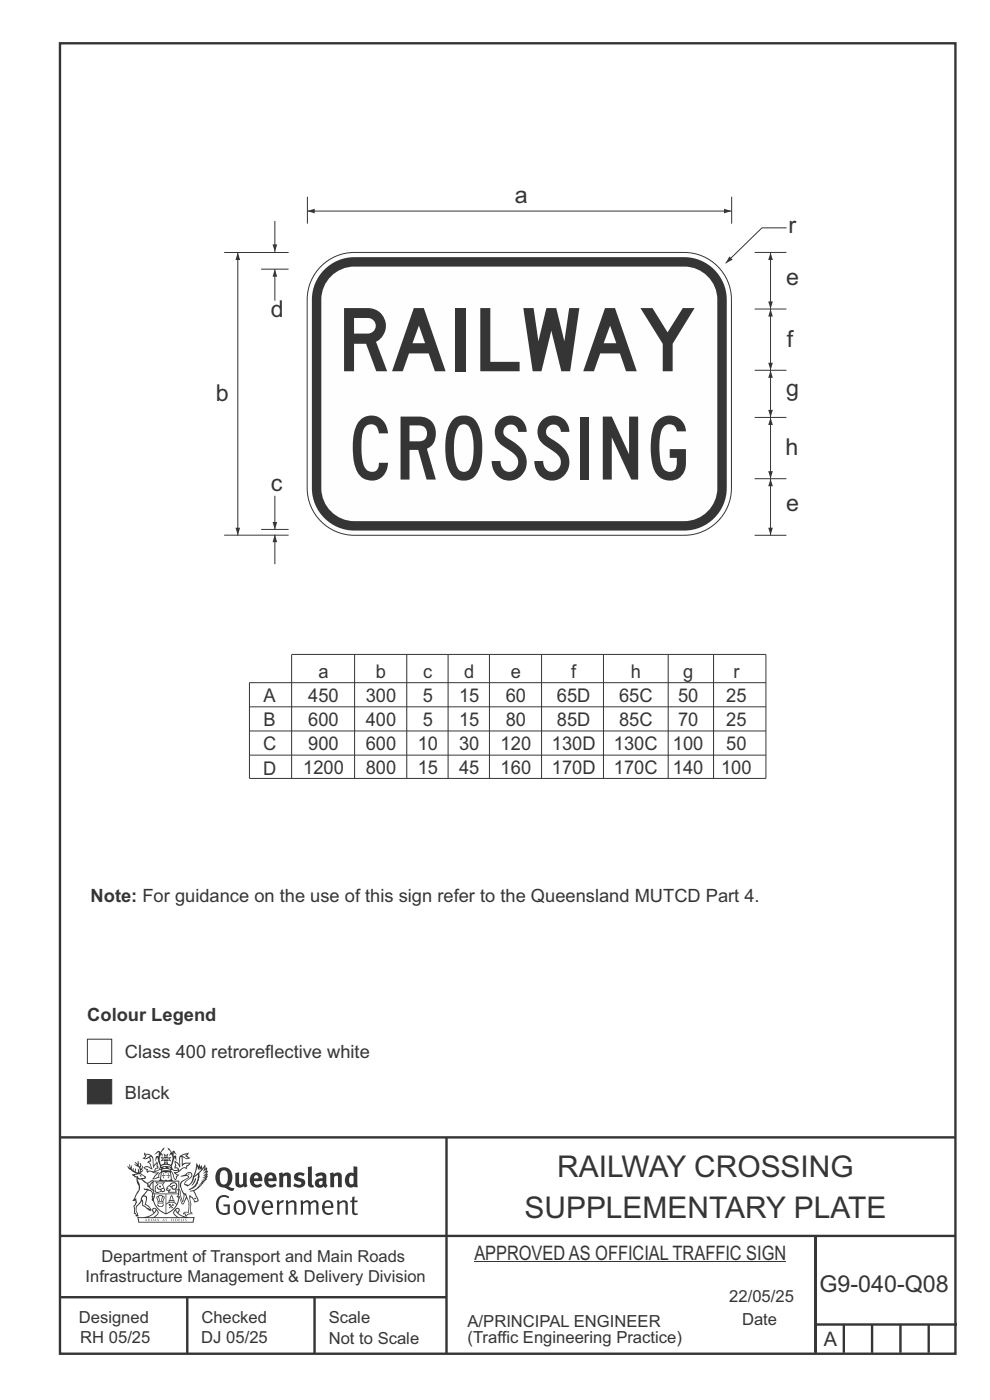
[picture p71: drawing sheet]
<svg xmlns="http://www.w3.org/2000/svg" width="210mm" height="297mm" viewBox="0 0 210 297" stroke-linecap="round" stroke-linejoin="round" font-family="sans-serif">
<defs><g id="words">
<text font-size="18.6" fill="#373435" x="71.4" y="78.8">RAILWAY</text>
<text font-size="18.5" fill="#373435" x="73.6" y="101.7">CROSSING</text>
<g font-size="6.3" fill="#373435">
<text x="118.2" y="249.8">RAILWAY CROSSING</text>
<text x="111.3" y="258.3">SUPPLEMENTARY PLATE</text>
</g>
<g font-size="4.9" fill="#373435">
<text x="109.2" y="43">a</text>
<text x="167.3" y="49.3">r</text>
<text x="166.7" y="60.4">e</text>
<text x="57.4" y="67.3">d</text>
<text x="166.9" y="73.6">f</text>
<text x="45.8" y="85">b</text>
<text x="166.8" y="84">g</text>
<text x="166.6" y="96.6">h</text>
<text x="57.4" y="104.2">c</text>
<text x="166.7" y="108.4">e</text>
<text x="173.8" y="274.1">G9-040-Q08</text>
</g>
<g font-size="4.2" fill="#373435">
<text x="100.6" y="267.2">APPROVED AS OFFICIAL TRAFFIC SIGN</text>
<text x="174.7" y="285.6">A</text>
</g>
<g font-size="4" fill="#373435">
<text x="67.6" y="143.8">a</text>
<text x="79.8" y="143.8">b</text>
<text x="89.8" y="143.8">c</text>
<text x="98.4" y="143.8">d</text>
<text x="108.4" y="143.8">e</text>
<text x="121.2" y="143.8">f</text>
<text x="133.8" y="143.8">h</text>
<text x="144.9" y="143.8">g</text>
<text x="155.6" y="143.8">r</text>
<text x="55.9" y="149">A</text>
<text x="65.4" y="148.9">450</text>
<text x="77.6" y="148.9">300</text>
<text x="89.7" y="148.9">5</text>
<text x="97.4" y="148.9">15</text>
<text x="107.3" y="148.9">60</text>
<text x="118.1" y="148.9">65D</text>
<text x="131.3" y="148.9">65C</text>
<text x="143.8" y="148.9">50</text>
<text x="154" y="148.9">25</text>
<text x="55.9" y="154.1">B</text>
<text x="65.4" y="154">600</text>
<text x="77.6" y="154">400</text>
<text x="89.7" y="154">5</text>
<text x="97.4" y="154">15</text>
<text x="107.3" y="154">80</text>
<text x="118.1" y="154">85D</text>
<text x="131.3" y="154">85C</text>
<text x="143.8" y="154">70</text>
<text x="154" y="154">25</text>
<text x="55.8" y="159.2">C</text>
<text x="65.4" y="159.1">900</text>
<text x="77.6" y="159.1">600</text>
<text x="88.6" y="159.1">10</text>
<text x="97.4" y="159.1">30</text>
<text x="106.2" y="159.1">120</text>
<text x="117.1" y="159.1">130D</text>
<text x="130.2" y="159.1">130C</text>
<text x="142.7" y="159.1">100</text>
<text x="154" y="159.1">50</text>
<text x="55.8" y="164.3">D</text>
<text x="64.3" y="164.3">1200</text>
<text x="77.6" y="164.3">800</text>
<text x="88.6" y="164.3">15</text>
<text x="97.4" y="164.3">45</text>
<text x="106.2" y="164.3">160</text>
<text x="117.1" y="164.3">170D</text>
<text x="130.2" y="164.3">170C</text>
<text x="142.7" y="164.3">140</text>
<text x="153" y="164.3">100</text>
</g>
<g font-size="3.9" fill="#373435">
<text x="19.2" y="191.3">Note: For guidance on the use of this sign refer to the Queensland MUTCD Part 4.</text>
<text x="18.5" y="216.6">Colour Legend</text>
<text x="26.5" y="224.4">Class 400 retroreflective white</text>
<text x="26.5" y="233.2">Black</text>
</g>
<g font-size="3.5" fill="#373435">
<text x="21.6" y="267.8">Department of Transport and Main Roads</text>
<text x="18.2" y="271.9">Infrastructure Management &amp; Delivery Division</text>
<text x="16.7" y="280.6">Designed</text>
<text x="42.7" y="280.6">Checked</text>
<text x="69.7" y="280.6">Scale</text>
<text x="99.2" y="281.5">A/PRINCIPAL ENGINEER</text>
<text x="154.7" y="276.2">22/05/25</text>
<text x="157.4" y="281.2">Date</text>
<text x="17" y="284.8">RH 05/25</text>
<text x="42.7" y="284.8">DJ 05/25</text>
<text x="69.7" y="285.2">Not to Scale</text>
<text x="99.2" y="285">(Traffic Engineering Practice)</text>
</g>
</g></defs>
<g fill="none" stroke="#373435" stroke-width=".51">
<path d="M12.7 9.2h190v278h-190zM12.7 241.3h190M94.7 241.4v45.8M12.7 275.2h82M12.7 262.2h190.1M39.7 275.2v12M66.7 275.2v12M173 262.1v24.9M173 281h30M179 281v6M185 281v6M191 281v6"/>
<path d="M197 281v6"/>
</g>
<path d="M100.6 267.7h66.2" fill="none" stroke="#373435" stroke-width=".21"/>
<g fill="#373435">
<path d="M47 248.4a2.55 2.55 0 0 0 0 2.7l.3 .2a.81 .81 0 0 0 1-1v-.5a1.04 1.04 0 0 0-1.1-1.5zM46.3 248.1a1.82 1.82 0 0 1 2.1-.2 1.82 1.82 0 0 1 .9 1.8 2.29 2.29 0 0 1-.8 2l.7 .3h.5l-.2 .6a2.87 2.87 0 0 1-2-.7 2.12 2.12 0 0 1-1.7-3.1z" fill-rule="evenodd"/>
<path d="M49.9 248.9l.8-.2v2a.46 .46 0 0 0 .3 .6 .46 .46 0 0 0 .6-.3v-2.1l.7-.2v2.4l.2 .5-.5 .3-.3-.3a1.02 1.02 0 0 1-1.2 .3 1.02 1.02 0 0 1-.6-1.1z" fill-rule="evenodd"/>
<path d="M54 249.5l-.1 .5h.9a.49 .49 0 0 0-.2-.6 .49 .49 0 0 0-.6 .1zM53.4 249.1a1.34 1.34 0 0 1 1.6-.2 1.34 1.34 0 0 1 .6 1.5v.2h-1.7a.77 .77 0 0 0 .5 .8 .77 .77 0 0 0 .9-.4l.3 .5a1.59 1.59 0 0 1-2 .2 1.59 1.59 0 0 1-.5-2.1z" fill-rule="evenodd"/>
<path d="M57 249.5l-.1 .5h1a.49 .49 0 0 0-.2-.6 .49 .49 0 0 0-.7 .1zM56.4 249.1a1.34 1.34 0 0 1 1.6-.2 1.34 1.34 0 0 1 .7 1.5v.2h-1.8a.77 .77 0 0 0 .5 .8 .77 .77 0 0 0 .9-.4l.4 .5a1.59 1.59 0 0 1-2.1 .2 1.59 1.59 0 0 1-.5-2.1z" fill-rule="evenodd"/>
<path d="M59.2 248.9l.7-.2 .1 .4a.95 .95 0 0 1 1-.3 .95 .95 0 0 1 .7 .8v2.3h-.8v-2.3a.46 .46 0 0 0-.8 .1v2.2h-.8z" fill-rule="evenodd"/>
<path d="M62.6 249.1a1.75 1.75 0 0 1 2-.1l-.2 .5-.6-.2a.43 .43 0 0 0-.6 .3l.4 .3a1.04 1.04 0 0 1 1.2 1.1 1.04 1.04 0 0 1-1.4 1l-1.2-.4 .3-.6 1 .4 .4-.4a.88 .88 0 0 0-1-.5l-.4-.2-.1-.4z" fill-rule="evenodd"/>
<path d="M65.3 247.6l.8-.2 .1 3.8 .3 .2 .1 .4a.88 .88 0 0 1-1 0 .88 .88 0 0 1-.3-1z" fill-rule="evenodd"/>
<path d="M67.8 250.6a.43 .43 0 0 0-.1 .7 .43 .43 0 0 0 .7-.1v-.7zM66.8 249.1a1.7 1.7 0 0 1 2.4 .1v1.9l.3 .4-.4 .5-.5-.4a1.03 1.03 0 0 1-1.7-.1 1.03 1.03 0 0 1 .8-1.5h.7v-.4a.8 .8 0 0 0-1.2 .1z" fill-rule="evenodd"/>
<path d="M70 248.9l.7-.2 .1 .4a.95 .95 0 0 1 1-.3 .95 .95 0 0 1 .7 .8v2.3h-.8v-2.3a.46 .46 0 0 0-.8 .1v2.2h-.8z" fill-rule="evenodd"/>
<path d="M74.3 249.5a1.48 1.48 0 0 0 0 1.7h.5l.2-.1v-1.5l-.3-.2zM75 247.4l.8 .1 .1 4.4h-.7l-.1-.2a1.26 1.26 0 0 1-1.4 0 1.26 1.26 0 0 1-.5-1.3 1.29 1.29 0 0 1 .4-1.4 1.29 1.29 0 0 1 1.4-.1z" fill-rule="evenodd"/>
<path d="M46.4 253.9a1.72 1.72 0 0 1 2.3 0l-.3 .3a1.24 1.24 0 0 0-1.4-.2 1.24 1.24 0 0 0-.6 1.4 1.49 1.49 0 0 0 1.2 1.9l.7-.1v-1.3h-.8l-.1-.4h1.3v1.9a1.93 1.93 0 0 1-2.2 0 1.93 1.93 0 0 1-.7-2.2l.2-.8z" fill-rule="evenodd"/>
<path d="M50.4 255.1a1.65 1.65 0 0 0 .2 2.2 .99 .99 0 0 0 1-1.4 .78 .78 0 0 0-.4-.8 .78 .78 0 0 0-.8 0zM50 254.9a1.33 1.33 0 0 1 1.6-.1 1.33 1.33 0 0 1 .5 1.4 1.31 1.31 0 0 1-1.3 1.6 1.31 1.31 0 0 1-1.2-1.6v-.6z" fill-rule="evenodd"/>
<path d="M52.5 254.7l.4-.1 .9 2.6 .8-2.5h.5l-1.1 3h-.5z" fill-rule="evenodd"/>
<path d="M56.3 255.2l-.2 .7h1.3a.7 .7 0 0 0-.3-.8 .7 .7 0 0 0-.8 .1zM55.9 255a1.22 1.22 0 0 1 1.5-.2 1.22 1.22 0 0 1 .5 1.5h-1.8a.93 .93 0 0 0 .5 1 .93 .93 0 0 0 1.1-.2l.2 .3a1.43 1.43 0 0 1-1.8 .1 1.43 1.43 0 0 1-.6-1.7z" fill-rule="evenodd"/>
<path d="M58.7 254.7l.4-.1 .1 .5 .4-.4 .6-.1-.2 .5a.66 .66 0 0 0-.8 .7v1.9h-.4z" fill-rule="evenodd"/>
<path d="M60.6 254.7l.4-.1 .1 .5a.94 .94 0 0 1 1-.5 .94 .94 0 0 1 .8 .8v2.3h-.5l-.1-2.5a.81 .81 0 0 0-1.2 .3v2.2h-.4z" fill-rule="evenodd"/>
<path d="M63.7 254.7l.5-.1 .1 .5 .4-.3a.78 .78 0 0 1 1.1 .3 .9 .9 0 0 1 1-.5 .9 .9 0 0 1 .8 .8v2.3h-.5l-.1-2.5a.67 .67 0 0 0-1.1 .3v2.2h-.5v-2.4l-.4-.3-.7 .4v2.3h-.5z" fill-rule="evenodd"/>
<path d="M69 255.2l-.1 .7h1.3a.7 .7 0 0 0-.3-.8 .7 .7 0 0 0-.9 .1zM68.7 255a1.22 1.22 0 0 1 1.5-.2 1.22 1.22 0 0 1 .5 1.5h-1.8a.93 .93 0 0 0 .4 1 .93 .93 0 0 0 1.2-.2l.2 .3a1.44 1.44 0 0 1-1.8 .1 1.44 1.44 0 0 1-.6-1.7z" fill-rule="evenodd"/>
<path d="M71.4 254.7l.5-.1 .1 .5a.94 .94 0 0 1 1-.5 .94 .94 0 0 1 .8 .8v2.3h-.5l-.1-2.5a.81 .81 0 0 0-1.2 .3v2.2h-.4z" fill-rule="evenodd"/>
<path d="M74.7 253.9l.5-.1v.9h.7l-.1 .3h-.6v2.2l.1 .2h.5l.1 .3a.75 .75 0 0 1-1.2-.6v-2.1h-.4v-.3h.4z" fill-rule="evenodd"/>
<path d="M30.8 244.9l1.1 .3-.9 .5h-.4l.6-.5zM31.8 245.4h.2a2.44 2.44 0 0 1 .4 1.9l.1 .5 .7-1-.1 .6 .3 .3a.57 .57 0 0 0-.6 .7l-1-.1-.5 .2 .2-.5-.8-.3 .7-.1 .9 .5 .1-.1-.6-1.3-.2-.2h.5zM30.7 244.4l-.1 .5 .2 .4-.6 .4a1.04 1.04 0 0 0 1.4-.1l.2 .6-.3 .1-.2 .4a.94 .94 0 0 1 .8 1.1l-.2-.1a1.16 1.16 0 0 0-1.5-.1l.3 .4 .4 .2 .1 .5 .2 .1 .1-.2a.94 .94 0 0 1 1.1 .2l.8 .1-1.2 1.2a1.13 1.13 0 0 0 1.2-.2l.4-.1-.1-.4 .5-.8a.83 .83 0 0 0-.6 1.1l-.3-.1-.7 .4 1.1-1.4-.5 .1-.5-.1 1.3-.5-.1-.1-.9 .4v-.3l.2-.2 .3 .1 .1-.3-.2-.4v-.6l-.1-.4-.7 1v-.7a1.42 1.42 0 0 0-1.6-1.8z" fill-rule="evenodd"/>
<path d="M38.5 245.2l.5-.2 .7-.1-.6 .3 .8 .5h-.3zM38.3 245.5l.2-.1 .1 2a1.69 1.69 0 0 1 1.6-.6l-.8 .5 .1 .5a1.1 1.1 0 0 0-1.5 .6l-.1-.5-.2-.2h-.5l.3-.4-.3-.7a1.42 1.42 0 0 1 .8 1.1l.2-.1zM37.1 246.2l.1 1-.2 .3 .1 .4h.5l.1 .2a.96 .96 0 0 1-1.1-.1l-.1 .1a1.06 1.06 0 0 0 1.3 .2v.1a.72 .72 0 0 1-1 .2l.3 .5 .6 .2-.4 .2-.1 .6-.2-.3-.4-1.1-.4-.4 .4 .9a1.54 1.54 0 0 0 .7 1.2l.2-.3a.58 .58 0 0 1 .4-.8l.2-.1h-.3l-.5-.3 .9-.5a.93 .93 0 0 1 1.2-.5v.2l.2-.2 .1-.5a.99 .99 0 0 0 .7-.8l-1.3 .1-.3 .2-.1-1.4 .9 .4 .9-.3h-.4l-.5-.4 .4-.7-.6 .2a1.46 1.46 0 0 0-1.4 2.1v.4l-.2-.4z" fill-rule="evenodd"/>
<path d="M35.6 248.9l.2 .1-.1 .3 .4 .1h-.4v.6l-.1-.6h-.3l.3-.1z" fill-rule="evenodd"/>
<path d="M34.6 248.9l.2 .1v.3l.3 .1h-.3l-.1 .6v-.6h-.4l.4-.1z" fill-rule="evenodd"/>
<path d="M34.3 248.8a.57 .57 0 0 1 .9 .2 .57 .57 0 0 1 .9-.2l.2 1.4h-.2a.57 .57 0 0 1-.9 0 .69 .69 0 0 1-1.1 0zM34.2 248.1l-.3 2.1-.2 .4h3l-.2-.4-.3-2.1h-.2v.2l-.8-.1-.8 .1v-.2z" fill-rule="evenodd"/>
<path d="M34.2 252.4a.3 .3 0 0 0 .6 0 .3 .3 0 0 0-.6 0zM33.3 250.9l.3 .3-.3 .4a.79 .79 0 0 0 0 1.3l.8-.2-.1-.3a.55 .55 0 0 1-.7-.6l.1-.1 .2 .3 .3 .2 .8-.2-.4-.7 .4-.4-.7 .2zM33 250.7l1.1 .2 .9-.2-.4 .6 .4 1.2a.56 .56 0 0 1-.8 .3l-.2 .1a.73 .73 0 0 1-.9 .1 .73 .73 0 0 1-.3-1v-.4l.6-.4z" fill-rule="evenodd"/>
<path d="M35.6 251.8l.7-.4a.58 .58 0 0 1 1-.1 .58 .58 0 0 1-.4 .9l-.3-.3a.43 .43 0 0 1 .6-.4 .57 .57 0 0 0-.8 .2l-.2-.1-.3 .1 .4 .2a.55 .55 0 0 0 .9 .4v.5h-1.3l.3-.4-.1-.1-.6 .1 .2-.3-.2-.1zM35.4 251.8l-.1 .2a.39 .39 0 0 0 .2 .6h.3l-.2 .4h1.9l-.1-.8a.86 .86 0 0 0-.1-1.3 .86 .86 0 0 0-1.3 .4z" fill-rule="evenodd"/>
<path d="M36 254.8h.8v.2h-.8zM36.4 253.8l.2 .8h-.4zM36.4 253.5l-.3 .5-.1 .6h-.2v.4l-.7 .4 .2 .1a1.48 1.48 0 0 1 2.1 .2l.2-.1-.6-.5v-.5h-.2l-.1-.6z" fill-rule="evenodd"/>
<path d="M35.8 255.4l.4 .1 .1 .3 .3-.2-.2-.2a.38 .38 0 0 1 .5 .5l-.2-.2-.3 .2 .3 .2-.3 .3-.1-.4-.4 .4-.1-.2 .4-.3-.1-.1-.2 .1z" fill-rule="evenodd"/>
<path d="M34.5 254h.2v.2l-.2 .6h-.2zM33.6 255.3h.9v.2a.55 .55 0 0 1-.8 .4v-.2l-.2-.1zM33.4 254h.2l.2 .8h-.2zM33.6 255l.8-.1 .1 .2h-.8zM33.8 253.7h.5l-.2 1.1h-.1zM33.3 253.8l-.1 .3 .3 1.1a.48 .48 0 0 0-.1 .6 .48 .48 0 0 0 .5 .2h.5a.49 .49 0 0 0 .2-.8l.3-1.1-.1-.3a1.42 1.42 0 0 0-1.5 0z" fill-rule="evenodd"/>
<path d="M33.7 251.5l.4 .1 .1 .3h-.3z" fill-rule="evenodd"/>
<path d="M41.3 250.1l.3-.2-.2 .8-.6 .8h-.2l.5-.7z" fill-rule="evenodd"/>
<path d="M39.7 249l.3-.2 .5 .2a.88 .88 0 0 1-.6 1.1 1.22 1.22 0 0 0-.8 1.3l.5 .2a.72 .72 0 0 0 .9-.4l.5-.8 .2-.6 .8-.6v.2a2.85 2.85 0 0 1-2 2.9l.1 .1a2.13 2.13 0 0 0 1.9-1.5v-.3a2.01 2.01 0 0 0 .3-1.7l1.1-1.3-.4 1 .7-.5-.7 1 .8-.4-.8 .8 .7-.2-.9 .6 .8-.1-.8 .4h.7l-.8 .3 .3 .2h-.4l.2 .3h-.4l.2 .3h-.4l.1 .2h-.1a2.16 2.16 0 0 1-2 1.1l.1 .2 .4-.1a.76 .76 0 0 1 .7 .8l.5 1.2-.6 .2a1.45 1.45 0 0 0-1.1-1.3l.2 1.8-.1 1.8 .4 .3a1.06 1.06 0 0 0-1.2 .4v-.3l-.5-.2a.87 .87 0 0 1 1.1-.1v-.7a4.4 4.4 0 0 0-.6-3.1l-.1-.3h-.2a2.16 2.16 0 0 1-.7-2.2l.3-.4 1.2-.7a.55 .55 0 0 0-.4-.8zM37.8 252.4a.76 .76 0 0 1 .3 1.1l.6 1.6 .4-1.7 .2 .1a.61 .61 0 0 1-.1 .9l-.3 .8-.2 .1-.7-1.6-.3 .1a1.18 1.18 0 0 0 .1-1.4zM41.8 247.5l.2 .7 .3-.5v.6l.4-.5a1.9 1.9 0 0 1-1.2 1.4l-.3 .3zM38.2 249.6l1.4-.2 .2 .2v.3l-.5 .2a1.26 1.26 0 0 0-.9 1.9l.2 .7a1.84 1.84 0 0 1 .1 2.1l-.4-1.4a.96 .96 0 0 0-.4-1.2l-.4 .2a.78 .78 0 0 1 0 1.3l.1 .3h.4l.4 1.1a.38 .38 0 0 0 .2 .4 .38 .38 0 0 0 .4-.1l.6-1.2a2.94 2.94 0 0 1 .4 2.5l-.1 .4h-.8l-.3 .4v.2l.4-.1 .1 .4 .2 .1a1.02 1.02 0 0 1 1.3-.5v-.4l-.3-.1 .1-1.8-.3-1.3h.1a1.14 1.14 0 0 1 .8 1 .63 .63 0 0 0 .8-.2 .63 .63 0 0 0-.2-.9l-.6-1.2 .9-.6 .2-.4h.3l-.1-.2h.4l-.1-.3h.3l-.1-.3 .5-.1-.2-.2 .6-.4v-.2h-.2l.4-.5h-.3l.3-.5-.4 .1 .4-.5v-.3l-.3 .2 .2-.7-.1-.2-.4 .3v-.8l-.6 .8-.2-.8-.2 .5-.3-.7-.1 .6-.5-.8-.1 1.4-.6 1.8a1.81 1.81 0 0 1-1 1.5l-.6-.2a1.75 1.75 0 0 1 1.1-1.2 .75 .75 0 0 0 .1-1.3 .75 .75 0 0 0-1.2 .4z" fill-rule="evenodd"/>
<path d="M41.2 254.1h.3l.2 .2-.4 .1z" fill-rule="evenodd"/>
<path d="M29.4 258.4h11.6l-.1 .8h-11.4zM31.3 258.2l.5-.1a2.48 2.48 0 0 0 1.4-1.3l.3 .5-.5 .6-.5 .3zM32.5 256.6l.3-.2 .2 .1-.3 .7zM37.2 256.8a2.65 2.65 0 0 0 1.8 1.4h-1.1l-.5-.3-.5-.6zM37.4 256.5l.2-.1 .3 .2-.3 .6zM29.2 258.2l.1 1.2h11.8l.2-1.1-.2-.1a4.1 4.1 0 0 1-3.3-.9l.3-.4-.1-.6a1.06 1.06 0 0 0-1.3 1l.2 .4 .6 .5h-4.7l.3-.1a.84 .84 0 0 0 .6-.8 .84 .84 0 0 0-.5-.8l-.3-.2h-.5l-.1 .6 .3 .4a4.2 4.2 0 0 1-3.4 .9z" fill-rule="evenodd"/>
<path d="M31 258.7l.1 .2h-.2zM31 258.5l-.3 .6 .4-.2 .2 .2z" fill-rule="evenodd"/>
<path d="M31.3 258.6h.3v.4a.25 .25 0 0 0 .2-.1 .25 .25 0 0 0-.1-.3h.1a.29 .29 0 0 1 0 .4 .29 .29 0 0 1-.4 0 .29 .29 0 0 1 0-.4z" fill-rule="evenodd"/>
<path d="M32.2 258.6a.22 .22 0 0 1 .3 .2 .22 .22 0 0 1-.3 .2zM32 258.6l.1 .4a.33 .33 0 0 0 .4 0 .33 .33 0 0 0 0-.4 .33 .33 0 0 0-.5 0z" fill-rule="evenodd"/>
<path d="M32.9 258.7l.1 .2h-.2zM32.9 258.5l-.2 .6 .3-.2 .2 .2z" fill-rule="evenodd"/>
<path d="M33.3 258.6h.2l.1 .1 .2-.1-.2 .2 .2 .3-.3-.3-.1 .3h-.1l.2-.3z" fill-rule="evenodd"/>
<path d="M34.7 258.7l.1 .2h-.2zM34.7 258.5l-.3 .6 .4-.2 .2 .2z" fill-rule="evenodd"/>
<path d="M35 258.5h.5l-.2 .1v.5h-.2l.1-.5z" fill-rule="evenodd"/>
<path d="M36.2 258.6l.3-.1-.1 .1v.2h.1h-.1v.3h-.2z" fill-rule="evenodd"/>
<path d="M36.7 258.6h.2v.5h-.2z" fill-rule="evenodd"/>
<path d="M37.3 258.6a.22 .22 0 0 1 .3 .2 .22 .22 0 0 1-.3 .2zM37.1 258.6v.4a.33 .33 0 0 0 .5 0 .33 .33 0 0 0 0-.4 .33 .33 0 0 0-.5 0z" fill-rule="evenodd"/>
<path d="M37.8 258.6l.4-.1-.2 .1v.2h.1h-.1v.2l.2 .1h-.4z" fill-rule="evenodd"/>
<path d="M38.4 258.6h.2l-.1 .4 .2 .1h-.3z" fill-rule="evenodd"/>
<path d="M38.9 258.6h.2v.5h-.2z" fill-rule="evenodd"/>
<path d="M39.3 258.6h.2h-.1l.2 .3-.2 .2-.1-.1v-.1l.2 .1z" fill-rule="evenodd"/>
<path d="M34.2 247.4a1.51 1.51 0 0 1 2 .2 2.67 2.67 0 0 0-2.1 0zM35.7 247.6l.4 .1 .1 .3-.4-.1zM34.6 247.6h.5l.1 .2h-.4zM34 247.8l.3 .2h-.3zM34.9 246.9l.3-.2 .3 .2zM34.9 245.6l.2 .1v.3h-.2zM35 245.1l.2 .1 .2-.1-.1 .3h-.2zM35.1 246.3h.2l.1 .4-.2-.2-.2 .2zM35.3 245.7l.2-.1v.4h-.2zM34.4 245.7h.3l.1 .3-.4 .1 .2-.2zM35.7 245.7h.3l-.2 .2 .2 .2-.4-.1zM32.7 244.9l1-.5-.1 1-.2-.2-.3 .2-.3 1.1 .5-1 .3 .9a1.84 1.84 0 0 1 .2 1.7l.4 .1a2.48 2.48 0 0 1 2.2 0l.2-.2-.2-.7 .7-1.8 .4 .7-.2-1-.2-.1-.2 .3v-.9l.6 .4-.6-.8-.3 .1-.1 .4-.5-.9-.5-.3 .2 .5 .6 .5-.5 .8 .4-.4a2.06 2.06 0 0 1 0 2.3l-.5-.2-.2-.6 .1-.1 .8 .2-.4-.5 .4-.5-.7 .2-.2-.2 .2-.7-.5 .4-.5-.4 .2 .7-.2 .2-.7-.2 .4 .5-.4 .5 .8-.2 .1 .1-.2 .6-.5 .2a2.02 2.02 0 0 1 0-2.2l.3 .5-.1-.7-.3-.1 .8-1.2-.4 .3-.5 .8-.2-.3a.8 .8 0 0 0-.8 .5z" fill-rule="evenodd"/>
<path d="M29.2 250.1l.3 .1a.61 .61 0 0 1 .8 .4l.3 .2a.8 .8 0 0 1 .6 1l.4 .1 .5 .5a1 1 0 0 1 .5 1.1l-.1 .7v-.5h-.1a.96 .96 0 0 0-.8-1.3l-.2-.2h-.7l-.1-.1-.1 .1 .1 .3h.5l-1.1 1.3-.2 1-.4 .6a1.33 1.33 0 0 0-.5 1.8l.2 .5a1.26 1.26 0 0 1-.5-1.5l-.1-.3a1.56 1.56 0 0 0 .4-1.7l-.3 .2 .2-.5a3.2 3.2 0 0 0 .7-3zM30.4 253.9h.4a2.06 2.06 0 0 1-.1 1.6l.7 .5 .4 .4-.6-.1-.8-.6-.1-.9a.51 .51 0 0 1 .1-.9zM28.6 249.3a1.52 1.52 0 0 1 2.1 .5l-1.1 .2-.2-.1-.1-.4h-.5zM27.5 247v.8l-.3-.4h-.1a3.1 3.1 0 0 0 1.9 1.6l-1 .1 .5 .6 .5 .1 .1 1.1a1.84 1.84 0 0 1-.3 2.5l-.4 .9-.3 .4 .2 .1 .4-.1 .1 .4-.2 .5-.3 .2 .1 1.7h.2l.3 .5 .1 .1 .4-.1-.1-.5a1.3 1.3 0 0 1-.1-1.7l.9-1 .1 1.1 .6 .2 .5 .5 .1-.1 .2 .3h.5a1.85 1.85 0 0 0-1.2-1.4l.1-.3a1.39 1.39 0 0 0 0-1.4l-.5-.1 .5-.5a.66 .66 0 0 1 .9-.4 .66 .66 0 0 1 .3 .9l-.1 .4 .2-.1v.2l-.1 .3 .2 .5 .1-.3a2.24 2.24 0 0 0 .1-2.2 .73 .73 0 0 1-.7-.7 .73 .73 0 0 1 .6-.7v-.2a.94 .94 0 0 0-.9 .8 .48 .48 0 0 1-.1-.6 .48 .48 0 0 1 .5-.2l.5-.3a.51 .51 0 0 0-.8 .2l-.5 .2-1-.8h.6l.2-.5-1.2-.7 .5-.5v-.3l-.5 .4 .1-.2a.69 .69 0 0 0 .2-1v.4l-.2 .3v-1.1l-.3-.2 .1 .6-.1 .2-.4-1.3v.7l-.6-.4 .5 .7-.6-.2 .3 .3a1 1 0 0 1 .7 1.4l-.2-.8v.9l-.5-.2v-.8l-.2 .7-.2-.1-.1-.6-.2 .4-.2-.2 .1-.7-.2 .5z" fill-rule="evenodd"/>
<path d="M29.6 249.4l.2-.1 .3 .2z" fill-rule="evenodd"/>
<path d="M32.4 250.5h5.6v2l-.2-.1v-1.7h-5.2v2.5h5.2v-.8l.1 .2-.1 1.1v-.3h-2.5v4a4.1 4.1 0 0 0 2.6-3.6l.1-.1a4 4 0 0 1-2.8 3.9 4.2 4.2 0 0 1-2.8-4.7l.1 1.2 .1-.1a3.8 3.8 0 0 0 2.5 3.4v-4h-2.5l-.2-.9z" fill-rule="evenodd"/>
<circle cx="40" cy="249.1" r=".17"/>
</g>
<path d="M18.5 220.5h5.2v5.1h-5.2z" fill-rule="evenodd" fill="#fefefe" stroke="#373435" stroke-width=".21"/>
<path d="M18.5 229h5.2v5.2h-5.2z" fill-rule="evenodd" fill="#373435" stroke="#373435" stroke-width=".21"/>
<path d="M67.7 56.9a10 10 0 0 1 7.5-3.3h70a10 10 0 0 1 10 10v40a10 10 0 0 1-10 10h-70a10 10 0 0 1-10-10v-40a10 10 0 0 1 2.5-6.7z" fill-rule="evenodd" fill="#fefefe" stroke="#373435" stroke-width=".21"/>
<path d="M68.8 57.2a9 9 0 0 1 6.4-2.6h70a9 9 0 0 1 9 9v40a9 9 0 0 1-9 9h-70a9 9 0 0 1-9-9v-40a9 9 0 0 1 2.6-6.4z" fill-rule="evenodd" fill="#373435"/>
<path d="M70.6 58.3a7 7 0 0 1 4.6-1.7h70a7 7 0 0 1 7 7v40a7 7 0 0 1-7 7h-70a7 7 0 0 1-7-7v-40a7 7 0 0 1 2.4-5.3z" fill-rule="evenodd" fill="#fefefe"/>
<path d="M65.2 41.7v5.8M155.2 41.7v5.8M160.1 88.6h6.7M160.1 101.6h6.7M163.4 101.6v12" fill="none" stroke="#373435" stroke-width=".21"/>
<g fill="#373435">
<path d="M163 112h.9l-.5 1.5z"/>
<path d="M163.4 101.6l.5 1.6h-.9z"/>
</g>
<path d="M163.4 88.6v13" fill="none" stroke="#373435" stroke-width=".21"/>
<g fill="#373435">
<path d="M163 100h.9l-.5 1.5z"/>
<path d="M163.4 88.6l.5 1.6h-.9z"/>
</g>
<path d="M163.4 78.6v10" fill="none" stroke="#373435" stroke-width=".21"/>
<g fill="#373435">
<path d="M163 87h.9l-.5 1.5z"/>
<path d="M163.4 78.6l.5 1.6h-.9z"/>
</g>
<path d="M65.2 44.8h90" fill="none" stroke="#373435" stroke-width=".21"/>
<g fill="#373435">
<path d="M153.6 44.3l1.5 .5-1.5 .5z"/>
<path d="M65.2 44.8l1.6-.5v1z"/>
</g>
<path d="M166.8 48.3h-5.2l-7.7 7.6" fill="none" stroke="#373435" stroke-width=".21"/>
<path d="M154.7 54.4l.7 .7-1.5 .7z" fill="#373435"/>
<path d="M160.1 78.6h6.7M160.1 65.6h6.7M163.4 65.6v13" fill="none" stroke="#373435" stroke-width=".21"/>
<g fill="#373435">
<path d="M163 77h.9l-.5 1.5z"/>
<path d="M163.4 65.6l.5 1.6h-.9z"/>
</g>
<path d="M160.1 53.6h6.7M163.4 53.6v12" fill="none" stroke="#373435" stroke-width=".21"/>
<g fill="#373435">
<path d="M163 64h.9l-.5 1.5z"/>
<path d="M163.4 53.6l.5 1.6h-.9z"/>
</g>
<path d="M47.6 53.6h13.6M50.4 53.6v60M55.4 57.1h5.8M47.6 113.5h13.6M55.4 112.3h5.8M160.1 113.6h6.7" fill="none" stroke="#373435" stroke-width=".21"/>
<g fill="#373435">
<path d="M50 112h.9l-.5 1.5z"/>
<path d="M50.4 53.6l.5 1.6h-.9z"/>
</g>
<path d="M58.3 105.2v7.1" fill="none" stroke="#373435" stroke-width=".21"/>
<path d="M57.8 110.7h1l-.5 1.6z" fill="#373435"/>
<path d="M58.3 46.9v6.5" fill="none" stroke="#373435" stroke-width=".21"/>
<path d="M57.8 51.8h1l-.5 1.6z" fill="#373435"/>
<path d="M58.3 113.4v6.3" fill="none" stroke="#373435" stroke-width=".21"/>
<path d="M58.3 113.4l.5 1.6h-1z" fill="#373435"/>
<path d="M58.3 57.1v6.7" fill="none" stroke="#373435" stroke-width=".21"/>
<path d="M58.3 57.1l.5 1.6h-1z" fill="#373435"/>
<g fill="none" stroke="#373435" stroke-width=".21">
<path d="M61.9 138.9v26.2M61.9 138.8h100.6M75.2 138.9v26.2M86.3 138.9v26.2M95.1 138.9v26.2M103.8 138.9v26.2M114.9 138.9v26.2M128 138.9v26.2M141.7 138.9v26.2M151.4 138.9v26.2M162.5 138.9v26.2h-109.6v-20.3h109.6M52.9 155.1h109.6"/>
<path d="M52.9 149.9h109.6M52.9 160.2h109.6"/>
</g>
<use href="#words"/>
</svg>
